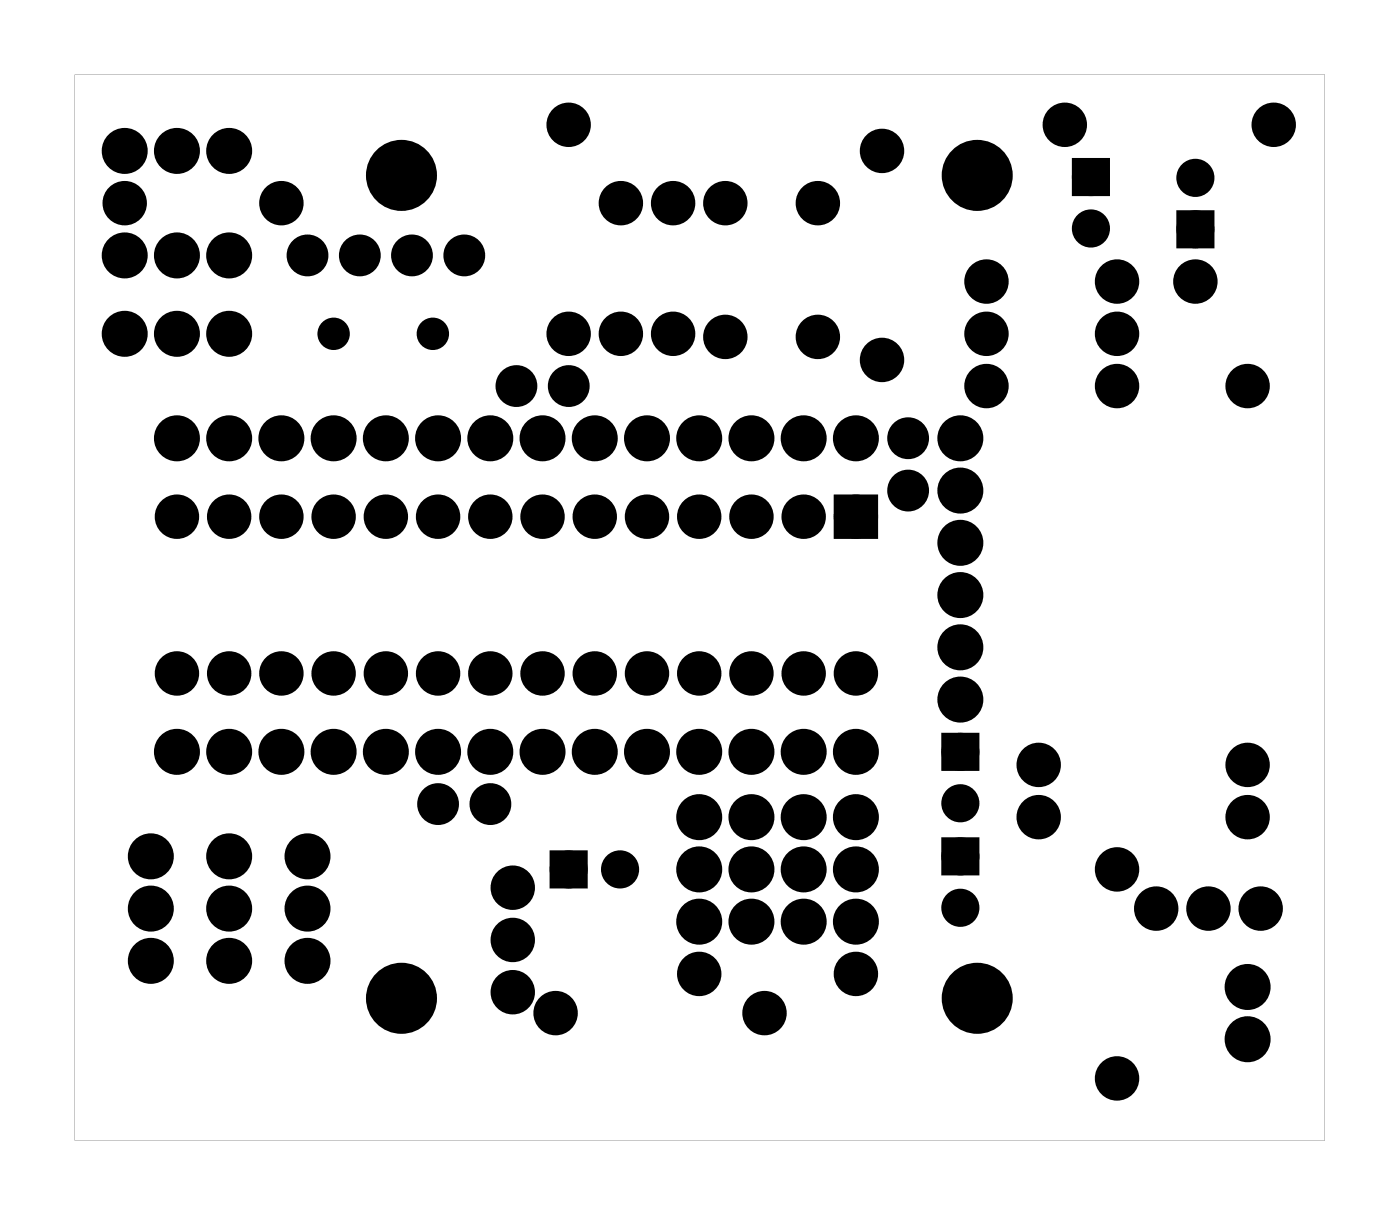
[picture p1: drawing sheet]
<svg xmlns="http://www.w3.org/2000/svg" width="68mm" height="59mm" viewBox="0 0 68 59" stroke-linecap="round" stroke-linejoin="round" font-family="sans-serif">
<g fill="#000">
<path d="M52.5 8h1.2v1.2h-1.2zM57.5 10.5h1.2v1.2h-1.2zM40.9 24.4h1.4v1.4h-1.4zM46.1 35.9h1.2v1.2h-1.2zM27.1 41.7h1.2v1.2h-1.2zM46.1 41h1.2v1.2h-1.2z"/>
<path d="M3.6 3.6h60.8v51.8h-60.8zM3.6 3.6v51.8h60.8v-51.8z"/>
</g>
<g fill="#000">
<circle cx="6.1" cy="12.4" r=".74"/>
<circle cx="6.1" cy="7.3" r=".74"/>
<circle cx="6.1" cy="16.2" r=".74"/>
<circle cx="6.1" cy="9.9" r=".7"/>
<circle cx="8.6" cy="12.4" r=".74"/>
<circle cx="8.6" cy="7.3" r=".74"/>
<circle cx="8.6" cy="16.2" r=".74"/>
<circle cx="11.1" cy="12.4" r=".74"/>
<circle cx="11.1" cy="7.3" r=".74"/>
<circle cx="11.1" cy="16.2" r=".74"/>
<circle cx="13.7" cy="9.9" r=".7"/>
<circle cx="15" cy="12.4" r=".64"/>
<circle cx="16.2" cy="16.2" r=".53"/>
<circle cx="17.5" cy="12.4" r=".64"/>
<circle cx="19.5" cy="8.5" r="1.6"/>
<circle cx="20" cy="12.4" r=".64"/>
<circle cx="21.1" cy="16.2" r=".53"/>
<circle cx="22.6" cy="12.4" r=".64"/>
<circle cx="25.1" cy="18.8" r=".64"/>
<circle cx="27.7" cy="6.1" r=".7"/>
<circle cx="27.7" cy="16.2" r=".7"/>
<circle cx="27.7" cy="18.8" r=".64"/>
<circle cx="30.2" cy="9.9" r=".7"/>
<circle cx="30.2" cy="16.2" r=".7"/>
<circle cx="32.7" cy="9.9" r=".7"/>
<circle cx="32.7" cy="16.2" r=".7"/>
<circle cx="35.3" cy="9.9" r=".7"/>
<circle cx="35.3" cy="16.4" r=".7"/>
<circle cx="39.8" cy="9.9" r=".7"/>
<circle cx="39.8" cy="16.4" r=".7"/>
<circle cx="42.9" cy="17.5" r=".7"/>
<circle cx="42.9" cy="7.3" r=".7"/>
<circle cx="47.5" cy="8.5" r="1.6"/>
<circle cx="48" cy="13.7" r=".7"/>
<circle cx="48" cy="16.2" r=".7"/>
<circle cx="48" cy="18.8" r=".7"/>
<circle cx="51.8" cy="6.1" r=".7"/>
<circle cx="53.1" cy="11.1" r=".6"/>
<circle cx="53.1" cy="8.6" r=".6"/>
<circle cx="54.3" cy="13.7" r=".7"/>
<circle cx="54.3" cy="16.2" r=".7"/>
<circle cx="54.3" cy="18.8" r=".7"/>
<circle cx="58.1" cy="13.7" r=".7"/>
<circle cx="58.1" cy="11.1" r=".6"/>
<circle cx="58.1" cy="8.6" r=".6"/>
<circle cx="60.7" cy="18.8" r=".7"/>
<circle cx="61.9" cy="6.1" r=".7"/>
<circle cx="8.6" cy="36.5" r=".74"/>
<circle cx="8.6" cy="25.1" r=".7"/>
<circle cx="8.6" cy="32.7" r=".7"/>
<circle cx="8.6" cy="21.3" r=".74"/>
<circle cx="11.1" cy="36.5" r=".74"/>
<circle cx="11.1" cy="25.1" r=".7"/>
<circle cx="11.1" cy="32.7" r=".7"/>
<circle cx="11.1" cy="21.3" r=".74"/>
<circle cx="13.7" cy="36.5" r=".74"/>
<circle cx="13.7" cy="25.1" r=".7"/>
<circle cx="13.7" cy="32.7" r=".7"/>
<circle cx="13.7" cy="21.3" r=".74"/>
<circle cx="16.2" cy="36.5" r=".74"/>
<circle cx="16.2" cy="25.1" r=".7"/>
<circle cx="16.2" cy="32.7" r=".7"/>
<circle cx="16.2" cy="21.3" r=".74"/>
<circle cx="18.8" cy="36.5" r=".74"/>
<circle cx="18.8" cy="25.1" r=".7"/>
<circle cx="18.8" cy="32.7" r=".7"/>
<circle cx="18.8" cy="21.3" r=".74"/>
<circle cx="21.3" cy="36.5" r=".74"/>
<circle cx="21.3" cy="25.1" r=".7"/>
<circle cx="21.3" cy="32.7" r=".7"/>
<circle cx="21.3" cy="39.1" r=".64"/>
<circle cx="21.3" cy="21.3" r=".74"/>
<circle cx="23.8" cy="36.5" r=".74"/>
<circle cx="23.8" cy="25.1" r=".7"/>
<circle cx="23.8" cy="32.7" r=".7"/>
<circle cx="23.8" cy="21.3" r=".74"/>
<circle cx="23.9" cy="39.1" r=".64"/>
<circle cx="26.4" cy="36.5" r=".74"/>
<circle cx="26.4" cy="25.1" r=".7"/>
<circle cx="26.4" cy="32.7" r=".7"/>
<circle cx="26.4" cy="21.3" r=".74"/>
<circle cx="28.9" cy="36.5" r=".74"/>
<circle cx="28.9" cy="25.1" r=".7"/>
<circle cx="28.9" cy="32.7" r=".7"/>
<circle cx="28.9" cy="21.3" r=".74"/>
<circle cx="31.5" cy="36.5" r=".74"/>
<circle cx="31.5" cy="25.1" r=".7"/>
<circle cx="31.5" cy="32.7" r=".7"/>
<circle cx="31.5" cy="21.3" r=".74"/>
<circle cx="34" cy="36.5" r=".74"/>
<circle cx="34" cy="25.1" r=".7"/>
<circle cx="34" cy="32.7" r=".7"/>
<circle cx="34" cy="21.3" r=".74"/>
<circle cx="34" cy="39.7" r=".74"/>
<circle cx="36.5" cy="36.5" r=".74"/>
<circle cx="36.5" cy="25.1" r=".7"/>
<circle cx="36.5" cy="32.7" r=".7"/>
<circle cx="36.5" cy="21.3" r=".74"/>
<circle cx="36.5" cy="39.7" r=".74"/>
<circle cx="39.1" cy="36.5" r=".74"/>
<circle cx="39.1" cy="25.1" r=".7"/>
<circle cx="39.1" cy="32.7" r=".7"/>
<circle cx="39.1" cy="21.3" r=".74"/>
<circle cx="39.1" cy="39.7" r=".74"/>
<circle cx="41.6" cy="36.5" r=".74"/>
<circle cx="41.6" cy="25.1" r=".7"/>
<circle cx="41.6" cy="32.7" r=".7"/>
<circle cx="41.6" cy="21.3" r=".74"/>
<circle cx="41.6" cy="39.7" r=".74"/>
<circle cx="44.2" cy="21.3" r=".64"/>
<circle cx="44.2" cy="23.8" r=".64"/>
<circle cx="46.7" cy="26.4" r=".74"/>
<circle cx="46.7" cy="23.8" r=".74"/>
<circle cx="46.7" cy="21.3" r=".74"/>
<circle cx="46.7" cy="34" r=".74"/>
<circle cx="46.7" cy="31.5" r=".74"/>
<circle cx="46.7" cy="28.9" r=".74"/>
<circle cx="46.7" cy="36.5" r=".6"/>
<circle cx="46.7" cy="39" r=".6"/>
<circle cx="50.5" cy="39.7" r=".7"/>
<circle cx="50.5" cy="37.2" r=".7"/>
<circle cx="60.7" cy="39.7" r=".7"/>
<circle cx="60.7" cy="37.2" r=".7"/>
<circle cx="7.3" cy="46.7" r=".74"/>
<circle cx="7.3" cy="44.2" r=".74"/>
<circle cx="7.3" cy="41.6" r=".74"/>
<circle cx="11.1" cy="46.7" r=".74"/>
<circle cx="11.1" cy="41.6" r=".74"/>
<circle cx="11.1" cy="44.2" r=".74"/>
<circle cx="15" cy="46.7" r=".74"/>
<circle cx="15" cy="41.6" r=".74"/>
<circle cx="15" cy="44.2" r=".74"/>
<circle cx="19.5" cy="48.5" r="1.6"/>
<circle cx="24.9" cy="43.2" r=".7"/>
<circle cx="24.9" cy="45.7" r=".7"/>
<circle cx="24.9" cy="48.2" r=".7"/>
<circle cx="27" cy="49.2" r=".7"/>
<circle cx="27.7" cy="42.3" r=".6"/>
<circle cx="30.2" cy="42.3" r=".6"/>
<circle cx="34" cy="47.3" r=".7"/>
<circle cx="34" cy="44.8" r=".74"/>
<circle cx="34" cy="42.3" r=".74"/>
<circle cx="36.5" cy="44.8" r=".74"/>
<circle cx="36.5" cy="42.3" r=".74"/>
<circle cx="37.2" cy="49.2" r=".7"/>
<circle cx="39.1" cy="44.8" r=".74"/>
<circle cx="39.1" cy="42.3" r=".74"/>
<circle cx="41.6" cy="47.3" r=".7"/>
<circle cx="41.6" cy="44.8" r=".74"/>
<circle cx="41.6" cy="42.3" r=".74"/>
<circle cx="46.7" cy="44.1" r=".6"/>
<circle cx="46.7" cy="41.6" r=".6"/>
<circle cx="47.5" cy="48.5" r="1.6"/>
<circle cx="54.3" cy="52.4" r=".7"/>
<circle cx="54.3" cy="42.3" r=".7"/>
<circle cx="56.2" cy="44.2" r=".7"/>
<circle cx="58.8" cy="44.2" r=".7"/>
<circle cx="60.7" cy="50.5" r=".74"/>
<circle cx="60.7" cy="48" r=".74"/>
<circle cx="61.3" cy="44.2" r=".7"/>
</g>
<g fill="none" stroke="#000" stroke-width=".76" stroke-linecap="butt">
<path d="M40.9 24.4h1.4v1.4h-1.4z"/>
<circle cx="6.1" cy="7.3" r=".74"/>
<circle cx="6.1" cy="12.4" r=".74"/>
<circle cx="6.1" cy="16.2" r=".74"/>
<circle cx="6.1" cy="9.9" r=".7"/>
<circle cx="8.6" cy="7.3" r=".74"/>
<circle cx="8.6" cy="12.4" r=".74"/>
<circle cx="8.6" cy="16.2" r=".74"/>
<circle cx="11.1" cy="12.4" r=".74"/>
<circle cx="11.1" cy="7.3" r=".74"/>
<circle cx="11.1" cy="16.2" r=".74"/>
<circle cx="13.7" cy="9.9" r=".7"/>
<circle cx="15" cy="12.4" r=".64"/>
<circle cx="17.5" cy="12.4" r=".64"/>
<circle cx="20" cy="12.4" r=".64"/>
<circle cx="22.6" cy="12.4" r=".64"/>
<circle cx="25.1" cy="18.8" r=".64"/>
<circle cx="27.7" cy="6.1" r=".7"/>
<circle cx="27.7" cy="16.2" r=".7"/>
<circle cx="27.7" cy="18.8" r=".64"/>
<circle cx="30.2" cy="16.2" r=".7"/>
<circle cx="30.2" cy="9.9" r=".7"/>
<circle cx="32.7" cy="16.2" r=".7"/>
<circle cx="32.7" cy="9.9" r=".7"/>
<circle cx="35.3" cy="16.4" r=".7"/>
<circle cx="35.3" cy="9.9" r=".7"/>
<circle cx="39.8" cy="16.4" r=".7"/>
<circle cx="39.8" cy="9.9" r=".7"/>
<circle cx="42.9" cy="7.3" r=".7"/>
<circle cx="42.9" cy="17.5" r=".7"/>
<circle cx="48" cy="16.2" r=".7"/>
<circle cx="48" cy="13.7" r=".7"/>
<circle cx="48" cy="18.8" r=".7"/>
<circle cx="51.8" cy="6.1" r=".7"/>
<circle cx="54.3" cy="13.7" r=".7"/>
<circle cx="54.3" cy="16.2" r=".7"/>
<circle cx="54.3" cy="18.8" r=".7"/>
<circle cx="58.1" cy="13.7" r=".7"/>
<circle cx="60.7" cy="18.8" r=".7"/>
<circle cx="61.9" cy="6.1" r=".7"/>
<circle cx="8.6" cy="36.5" r=".74"/>
<circle cx="8.6" cy="25.1" r=".7"/>
<circle cx="8.6" cy="32.7" r=".7"/>
<circle cx="8.6" cy="21.3" r=".74"/>
<circle cx="11.1" cy="36.5" r=".74"/>
<circle cx="11.1" cy="25.1" r=".7"/>
<circle cx="11.1" cy="32.7" r=".7"/>
<circle cx="11.1" cy="21.3" r=".74"/>
<circle cx="13.7" cy="36.5" r=".74"/>
<circle cx="13.7" cy="25.1" r=".7"/>
<circle cx="13.7" cy="32.7" r=".7"/>
<circle cx="13.7" cy="21.3" r=".74"/>
<circle cx="16.2" cy="36.5" r=".74"/>
<circle cx="16.2" cy="25.1" r=".7"/>
<circle cx="16.2" cy="32.7" r=".7"/>
<circle cx="16.2" cy="21.3" r=".74"/>
<circle cx="18.8" cy="36.5" r=".74"/>
<circle cx="18.8" cy="25.1" r=".7"/>
<circle cx="18.8" cy="32.7" r=".7"/>
<circle cx="18.8" cy="21.3" r=".74"/>
<circle cx="21.3" cy="36.5" r=".74"/>
<circle cx="21.3" cy="25.1" r=".7"/>
<circle cx="21.3" cy="32.7" r=".7"/>
<circle cx="21.3" cy="39.1" r=".64"/>
<circle cx="21.3" cy="21.3" r=".74"/>
<circle cx="23.8" cy="36.5" r=".74"/>
<circle cx="23.8" cy="25.1" r=".7"/>
<circle cx="23.8" cy="32.7" r=".7"/>
<circle cx="23.8" cy="21.3" r=".74"/>
<circle cx="23.9" cy="39.1" r=".64"/>
<circle cx="26.4" cy="36.5" r=".74"/>
<circle cx="26.4" cy="25.1" r=".7"/>
<circle cx="26.4" cy="32.7" r=".7"/>
<circle cx="26.4" cy="21.3" r=".74"/>
<circle cx="28.9" cy="36.5" r=".74"/>
<circle cx="28.9" cy="25.1" r=".7"/>
<circle cx="28.9" cy="32.7" r=".7"/>
<circle cx="28.9" cy="21.3" r=".74"/>
<circle cx="31.5" cy="36.5" r=".74"/>
<circle cx="31.5" cy="25.1" r=".7"/>
<circle cx="31.5" cy="32.7" r=".7"/>
<circle cx="31.5" cy="21.3" r=".74"/>
<circle cx="34" cy="36.5" r=".74"/>
<circle cx="34" cy="25.1" r=".7"/>
<circle cx="34" cy="32.7" r=".7"/>
<circle cx="34" cy="21.3" r=".74"/>
<circle cx="34" cy="39.7" r=".74"/>
<circle cx="36.5" cy="36.5" r=".74"/>
<circle cx="36.5" cy="25.1" r=".7"/>
<circle cx="36.5" cy="32.7" r=".7"/>
<circle cx="36.5" cy="21.3" r=".74"/>
<circle cx="36.5" cy="39.7" r=".74"/>
<circle cx="39.1" cy="36.5" r=".74"/>
<circle cx="39.1" cy="25.1" r=".7"/>
<circle cx="39.1" cy="32.7" r=".7"/>
<circle cx="39.1" cy="21.3" r=".74"/>
<circle cx="39.1" cy="39.7" r=".74"/>
<circle cx="41.6" cy="36.5" r=".74"/>
<circle cx="41.6" cy="25.1" r=".7"/>
<circle cx="41.6" cy="32.7" r=".7"/>
<circle cx="41.6" cy="21.3" r=".74"/>
<circle cx="41.6" cy="39.7" r=".74"/>
<circle cx="44.2" cy="23.8" r=".64"/>
<circle cx="44.2" cy="21.3" r=".64"/>
<circle cx="46.7" cy="23.8" r=".74"/>
<circle cx="46.7" cy="21.3" r=".74"/>
<circle cx="46.7" cy="26.4" r=".74"/>
<circle cx="46.7" cy="28.9" r=".74"/>
<circle cx="46.7" cy="34" r=".74"/>
<circle cx="46.7" cy="31.5" r=".74"/>
<circle cx="50.5" cy="37.2" r=".7"/>
<circle cx="50.5" cy="39.7" r=".7"/>
<circle cx="60.7" cy="39.7" r=".7"/>
<circle cx="60.7" cy="37.2" r=".7"/>
<circle cx="7.3" cy="44.2" r=".74"/>
<circle cx="7.3" cy="41.6" r=".74"/>
<circle cx="7.3" cy="46.7" r=".74"/>
<circle cx="11.1" cy="44.2" r=".74"/>
<circle cx="11.1" cy="41.6" r=".74"/>
<circle cx="11.1" cy="46.7" r=".74"/>
<circle cx="15" cy="44.2" r=".74"/>
<circle cx="15" cy="41.6" r=".74"/>
<circle cx="15" cy="46.7" r=".74"/>
<circle cx="24.9" cy="45.7" r=".7"/>
<circle cx="24.9" cy="43.2" r=".7"/>
<circle cx="24.9" cy="48.2" r=".7"/>
<circle cx="27" cy="49.2" r=".7"/>
<circle cx="34" cy="47.3" r=".7"/>
<circle cx="34" cy="42.3" r=".74"/>
<circle cx="34" cy="44.8" r=".74"/>
<circle cx="36.5" cy="44.8" r=".74"/>
<circle cx="36.5" cy="42.3" r=".74"/>
<circle cx="37.2" cy="49.2" r=".7"/>
<circle cx="39.1" cy="42.3" r=".74"/>
<circle cx="39.1" cy="44.8" r=".74"/>
<circle cx="41.6" cy="47.3" r=".7"/>
<circle cx="41.6" cy="44.8" r=".74"/>
<circle cx="41.6" cy="42.3" r=".74"/>
<circle cx="54.3" cy="42.3" r=".7"/>
<circle cx="54.3" cy="52.4" r=".7"/>
<circle cx="56.2" cy="44.2" r=".7"/>
<circle cx="58.8" cy="44.2" r=".7"/>
<circle cx="60.7" cy="50.5" r=".74"/>
<circle cx="60.7" cy="48" r=".74"/>
<circle cx="61.3" cy="44.2" r=".7"/>
</g>
<g fill="none" stroke="#000" stroke-width=".25">
<circle cx="19.5" cy="8.5" r="1.6"/>
<circle cx="47.5" cy="8.5" r="1.6"/>
<circle cx="19.5" cy="48.5" r="1.6"/>
<circle cx="47.5" cy="48.5" r="1.6"/>
</g>
<g fill="none" stroke="#000" stroke-width=".51">
<circle cx="16.2" cy="16.2" r=".53"/>
<circle cx="21.1" cy="16.2" r=".53"/>
</g>
<g fill="none" stroke="#000" stroke-width=".65" stroke-linecap="butt">
<path d="M52.5 8h1.2v1.2h-1.2zM57.5 10.5h1.2v1.2h-1.2zM46.1 35.9h1.2v1.2h-1.2zM27.1 41.7h1.2v1.2h-1.2zM46.1 41h1.2v1.2h-1.2z"/>
<circle cx="53.1" cy="11.1" r=".6"/>
<circle cx="53.1" cy="8.6" r=".6"/>
<circle cx="58.1" cy="11.1" r=".6"/>
<circle cx="58.1" cy="8.6" r=".6"/>
<circle cx="46.7" cy="39" r=".6"/>
<circle cx="46.7" cy="36.5" r=".6"/>
<circle cx="27.7" cy="42.3" r=".6"/>
<circle cx="30.2" cy="42.3" r=".6"/>
<circle cx="46.7" cy="44.1" r=".6"/>
<circle cx="46.7" cy="41.6" r=".6"/>
</g>
</svg>
